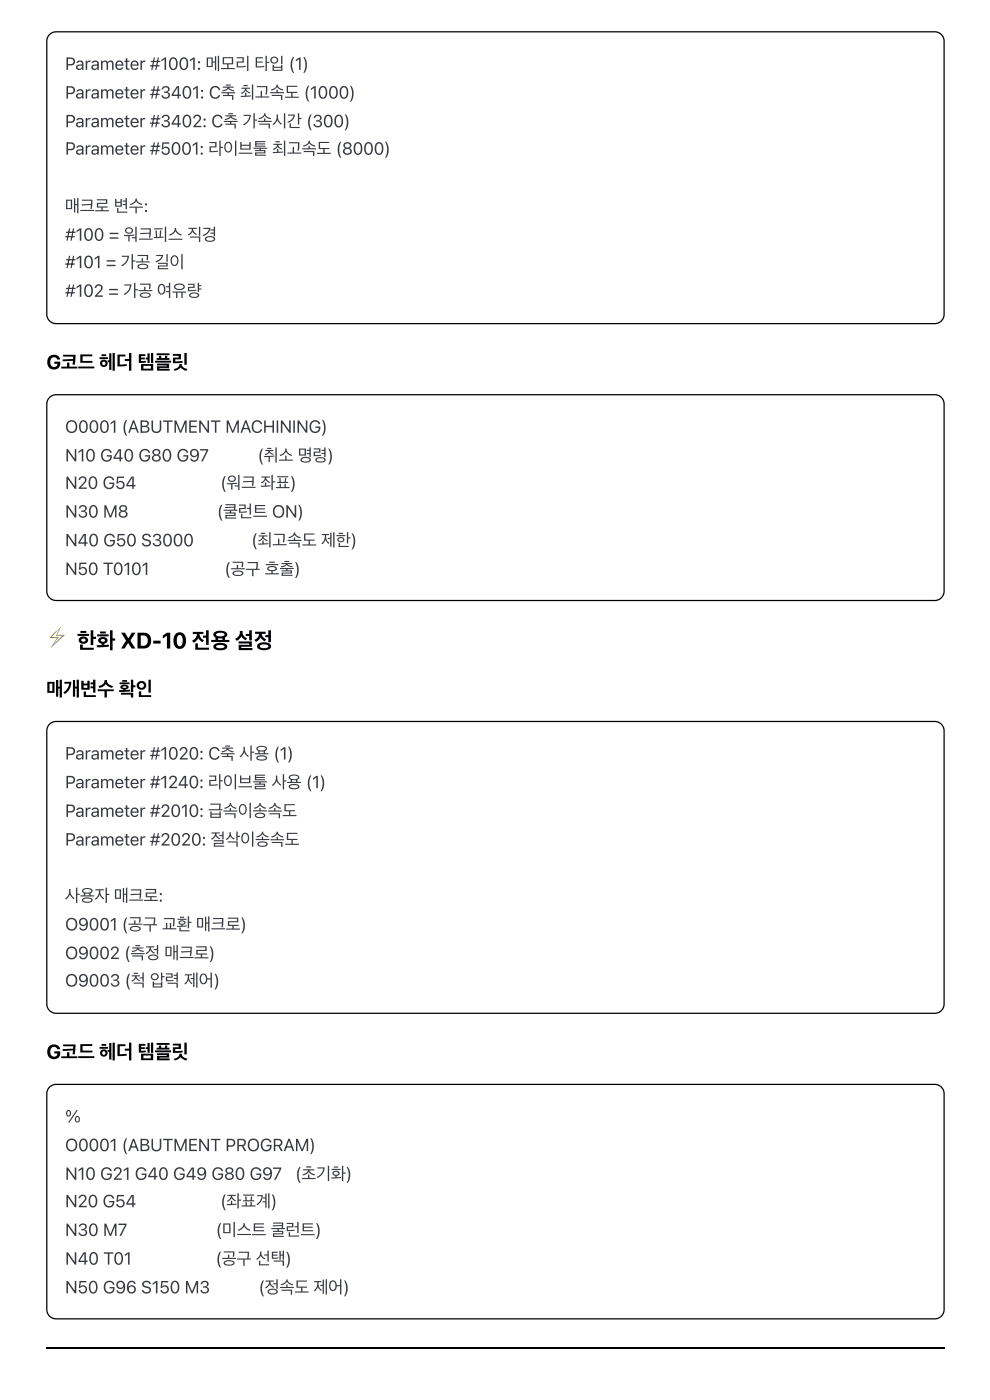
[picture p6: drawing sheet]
<svg xmlns="http://www.w3.org/2000/svg" width="210mm" height="297mm" viewBox="0 0 210 297" stroke-linecap="round" stroke-linejoin="round" font-family="sans-serif">
<defs><g id="words">
<text font-size="4.8" x="9.8" y="137.6">⚡ 한화 XD-10 전용 설정</text>
<g font-size="4.2">
<text x="9.8" y="78.3">G코드 헤더 템플릿</text>
<text x="9.8" y="147.6">매개변수 확인</text>
<text x="9.8" y="224.6">G코드 헤더 템플릿</text>
</g>
<g font-size="3.7" fill="#383a42">
<text x="13.8" y="14.8">Parameter #1001: 메모리 타입 (1)</text>
<text x="13.8" y="20.9">Parameter #3401: C축 최고속도 (1000)</text>
<text x="13.8" y="27">Parameter #3402: C축 가속시간 (300)</text>
<text x="13.8" y="32.8">Parameter #5001: 라이브툴 최고속도 (8000)</text>
<text x="13.8" y="45">매크로 변수:</text>
<text x="13.8" y="51.1">#100 = 워크피스 직경</text>
<text x="13.8" y="56.9">#101 = 가공 길이</text>
<text x="13.8" y="63">#102 = 가공 여유량</text>
<text x="13.8" y="91.8">O0001 (ABUTMENT MACHINING)</text>
<text x="13.8" y="97.9">N10 G40 G80 G97</text>
<text x="54.6" y="97.9">(취소 명령)</text>
<text x="13.8" y="103.7">N20 G54</text>
<text x="46.7" y="103.7">(워크 좌표)</text>
<text x="13.8" y="109.8">N30 M8</text>
<text x="46" y="109.8">(쿨런트 ON)</text>
<text x="13.8" y="115.9">N40 G50 S3000</text>
<text x="53.2" y="115.9">(최고속도 제한)</text>
<text x="13.8" y="122">N50 T0101</text>
<text x="47.5" y="122">(공구 호출)</text>
<text x="13.8" y="161.1">Parameter #1020: C축 사용 (1)</text>
<text x="13.8" y="167.2">Parameter #1240: 라이브툴 사용 (1)</text>
<text x="13.8" y="173.3">Parameter #2010: 급속이송속도</text>
<text x="13.8" y="179.4">Parameter #2020: 절삭이송속도</text>
<text x="13.8" y="191.3">사용자 매크로:</text>
<text x="13.8" y="197.4">O9001 (공구 교환 매크로)</text>
<text x="13.8" y="203.5">O9002 (측정 매크로)</text>
<text x="13.8" y="209.3">O9003 (척 압력 제어)</text>
<text x="13.8" y="238.1">%</text>
<text x="13.8" y="244.2">O0001 (ABUTMENT PROGRAM)</text>
<text x="13.8" y="250.3">N10 G21 G40 G49 G80 G97</text>
<text x="62.5" y="250.3">(초기화)</text>
<text x="13.8" y="256.1">N20 G54</text>
<text x="46.7" y="256.1">(좌표계)</text>
<text x="13.8" y="262.2">N30 M7</text>
<text x="45.7" y="262.2">(미스트 쿨런트)</text>
<text x="13.8" y="268.3">N40 T01</text>
<text x="45.7" y="268.3">(공구 선택)</text>
<text x="13.8" y="274.4">N50 G96 S150 M3</text>
<text x="54.8" y="274.4">(정속도 제어)</text>
</g>
</g></defs>
<path d="M10.5 7.3l.6-.4 .8-.2h186.3a1.98 1.98 0 0 1 2 2v58a1.98 1.98 0 0 1-2 2h-186.3a1.98 1.98 0 0 1-2-2v-58l.2-.7zM10.5 84.3l.6-.4 .8-.2h186.3a1.98 1.98 0 0 1 2 2v39.7a1.98 1.98 0 0 1-2 2h-186.3a1.98 1.98 0 0 1-2-2v-39.7l.2-.7zM10.5 153.6l.6-.4 .8-.1h186.3a1.98 1.98 0 0 1 2 1.9v58a1.98 1.98 0 0 1-2 2h-186.3a1.98 1.98 0 0 1-2-2v-58l.2-.7zM10.5 230.6l.6-.4 .8-.1h186.3a1.98 1.98 0 0 1 2 1.9v45.8a1.98 1.98 0 0 1-2 2h-186.3a1.98 1.98 0 0 1-2-2v-45.8l.2-.7zM9.8 285.9h190.5" fill="none" stroke="#000" stroke-width=".26"/>
<use href="#words"/>
</svg>
